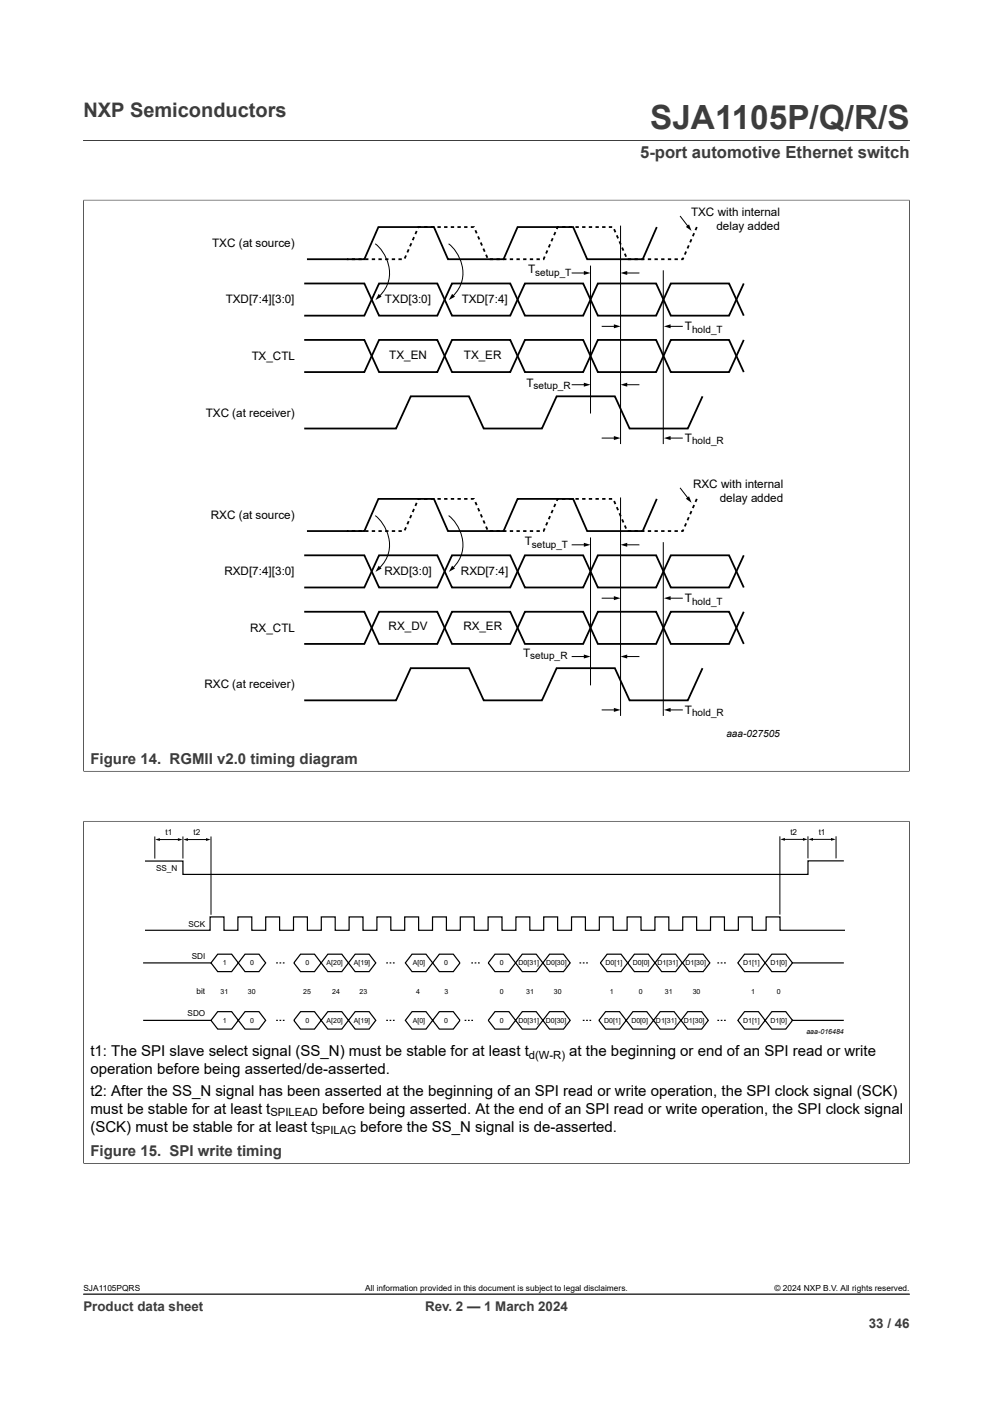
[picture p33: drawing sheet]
<svg xmlns="http://www.w3.org/2000/svg" width="210mm" height="297mm" viewBox="0 0 210 297" stroke-linecap="round" stroke-linejoin="round" font-family="sans-serif">
<defs><g id="words">
<text font-size="7.1" fill="#3c3c3c" x="137.5" y="27.2">SJA1105P/Q/R/S</text>
<text font-size="4.2" fill="#3c3c3c" x="17.6" y="24.8">NXP Semiconductors</text>
<text font-size="3.5" fill="#3c3c3c" x="135.4" y="33.5">5-port automotive Ethernet switch</text>
<g font-size="3.2" fill="#3c3c3c">
<text x="19.1" y="161.6">Figure 14. RGMII v2.0 timing diagram</text>
<text x="19.1" y="244.6">Figure 15. SPI write timing</text>
</g>
<g font-size="3.2">
<text x="19.1" y="223.5">t1: The SPI slave select signal (SS_N) must be stable for at least t</text>
<text x="19.1" y="227.3">operation before being asserted/de-asserted.</text>
<text x="120.4" y="223.5">at the beginning or end of an SPI read or write</text>
<text x="19.1" y="231.7">t2: After the SS_N signal has been asserted at the beginning of an SPI read or write operation, the SPI clock signal (SCK)</text>
<text x="19.1" y="235.6">must be stable for at least t</text>
<text x="19.1" y="239.4">(SCK) must be stable for at least t</text>
<text x="68.1" y="235.6">before being asserted. At the end of an SPI read or write operation, the SPI clock signal</text>
<text x="76.2" y="239.4">before the SS_N signal is de-asserted.</text>
</g>
<g font-size="2.8" fill="#3c3c3c">
<text x="17.6" y="277.3">Product data sheet</text>
<text x="89.9" y="277.3">Rev. 2 — 1 March 2024</text>
<text x="183.7" y="281">33 / 46</text>
</g>
<g font-size="2.5">
<text x="146.2" y="45.8">TXC with internal</text>
<text x="44.8" y="52.3">TXC (at source)</text>
<text x="151.5" y="48.8">delay added</text>
<text x="111.7" y="57.8">T</text>
<text x="47.8" y="64.2">TXD[7:4][3:0]</text>
<text x="81.4" y="64.2">TXD[3:0]</text>
<text x="97.7" y="64.2">TXD[7:4]</text>
<text x="144.9" y="69.8">T</text>
<text x="53.2" y="76.2">TX_CTL</text>
<text x="82.3" y="76">TX_EN</text>
<text x="98.1" y="76">TX_ER</text>
<text x="111.3" y="81.8">T</text>
<text x="43.5" y="88.1">TXC (at receiver)</text>
<text x="144.9" y="93.5">T</text>
<text x="146.6" y="103.2">RXC with internal</text>
<text x="152.2" y="106.2">delay added</text>
<text x="44.6" y="109.8">RXC (at source)</text>
<text x="111" y="115.4">T</text>
<text x="47.4" y="121.7">RXD[7:4][3:0]</text>
<text x="81.3" y="121.7">RXD[3:0]</text>
<text x="97.5" y="121.7">RXD[7:4]</text>
<text x="144.9" y="127.4">T</text>
<text x="52.9" y="133.7">RX_CTL</text>
<text x="82.2" y="133.3">RX_DV</text>
<text x="98" y="133.3">RX_ER</text>
<text x="110.6" y="139">T</text>
<text x="43.3" y="145.6">RXC (at receiver)</text>
<text x="144.9" y="151">T</text>
</g>
<g font-size="2.4">
<text x="111.9" y="224.1">d(W-R)</text>
<text x="57.2" y="236.2">SPILEAD</text>
<text x="66.7" y="240">SPILAG</text>
</g>
<g font-size="2.1">
<text x="113.2" y="58.3">setup_T</text>
<text x="146.4" y="70.3">hold_T</text>
<text x="112.9" y="82.3">setup_R</text>
<text x="146.4" y="94">hold_R</text>
<text x="112.5" y="115.9">setup_T</text>
<text x="146.4" y="127.9">hold_T</text>
<text x="112.2" y="139.5">setup_R</text>
<text x="146.4" y="151.5">hold_R</text>
<text x="153.6" y="155.9">aaa-027505</text>
</g>
<g font-size="1.8">
<text x="17.6" y="273.1">SJA1105PQRS</text>
<text x="77.2" y="273.1">All information provided in this document is subject to legal disclaimers.</text>
<text x="163.8" y="273.1">© 2024 NXP B.V. All rights reserved.</text>
</g>
<g font-size="1.7">
<text x="35" y="176.6">t1</text>
<text x="40.9" y="176.6">t2</text>
<text x="167.2" y="176.5">t2</text>
<text x="173.1" y="176.5">t1</text>
<text x="33" y="184.2">SS_N</text>
<text x="39.9" y="196.1">SCK</text>
<text x="40.6" y="202.8">SDI</text>
<text x="39.7" y="215">SDO</text>
<text x="41.6" y="210.3">bit</text>
</g>
<g font-size="1.5">
<text x="47.1" y="204.2">1</text>
<text x="52.9" y="204.2">0</text>
<text x="64.6" y="204.2">0</text>
<text x="69.1" y="204.2">A[20]</text>
<text x="74.8" y="204.2">A[19]</text>
<text x="87.3" y="204.2">A[0]</text>
<text x="94" y="204.2">0</text>
<text x="105.7" y="204.2">0</text>
<text x="109.6" y="204.2">D0[31]</text>
<text x="115.5" y="204.2">D0[30]</text>
<text x="128.1" y="204.2">D0[1]</text>
<text x="133.8" y="204.2">D0[0]</text>
<text x="139" y="204.2">D1[31]</text>
<text x="145" y="204.2">D1[30]</text>
<text x="157.1" y="204.2">D1[1]</text>
<text x="162.9" y="204.2">D1[0]</text>
<text x="46.7" y="210.3">31</text>
<text x="52.4" y="210.3">30</text>
<text x="64.1" y="210.3">25</text>
<text x="70.3" y="210.3">24</text>
<text x="76.1" y="210.3">23</text>
<text x="88" y="210.3">4</text>
<text x="94" y="210.3">3</text>
<text x="105.7" y="210.3">0</text>
<text x="111.3" y="210.3">31</text>
<text x="117.1" y="210.3">30</text>
<text x="129" y="210.3">1</text>
<text x="135.1" y="210.3">0</text>
<text x="140.6" y="210.3">31</text>
<text x="146.5" y="210.3">30</text>
<text x="158.9" y="210.3">1</text>
<text x="164.3" y="210.3">0</text>
<text x="47.1" y="216.3">1</text>
<text x="52.9" y="216.3">0</text>
<text x="64.6" y="216.3">0</text>
<text x="69.1" y="216.3">A[20]</text>
<text x="74.8" y="216.3">A[19]</text>
<text x="87.3" y="216.3">A[0]</text>
<text x="94" y="216.3">0</text>
<text x="105.7" y="216.3">0</text>
<text x="109.6" y="216.3">D0[31]</text>
<text x="115.4" y="216.3">D0[30]</text>
<text x="127.7" y="216.3">D0[1]</text>
<text x="133.5" y="216.3">D0[0]</text>
<text x="138.7" y="216.3">D1[31]</text>
<text x="144.6" y="216.3">D1[30]</text>
<text x="157.1" y="216.3">D1[1]</text>
<text x="162.9" y="216.3">D1[0]</text>
<text x="170.5" y="218.6">aaa-016484</text>
</g>
</g></defs>
<path d="M17.6 29.7h174.8M17.6 42.3h174.8M17.6 42.3v120.9M192.4 42.3v120.9M17.6 173.7h174.8M17.6 163.1h174.8M17.6 173.7v72.5M192.4 173.7v72.5M17.6 246.1h174.8M17.6 273.8h174.8" fill="none" stroke="#3c3c3c" stroke-width=".21"/>
<g fill="none" stroke="#000" stroke-width=".21">
<path d="M79.4 51.6a7.8 7.8 0 0 1 2.4 8.9l-.7 1.1-1 1.1M95 51.6a7.8 7.8 0 0 1 2.3 8.9l-.7 1.1-.9 1.1M121 57.7h2.8M124.9 56.2v31.3M131.2 47.7v46.2M132.4 57.7h2.7M140.3 57.2v36.7M143.9 45.8l1.7 2.2M127.4 69h2.7M141.5 69h2.8M121 81.4h2.8M127.4 92.7h2.7"/>
<path d="M132.4 81.4h2.7M141.5 92.7h2.8M79.4 109.1a7.8 7.8 0 0 1 2.4 8.9l-.7 1.2-1 1.1M95 109.1a7.8 7.8 0 0 1 2.3 8.9l-.7 1.2-.9 1.1M121 115.3h2.8M124.9 113.7v31.3M131.2 105.2v46.2M132.4 115.3h2.7M140.3 114.7v36.7M143.9 103.3l1.7 2.2M121 138.9h2.8M127.4 126.5h2.7"/>
<path d="M132.4 138.9h2.7M141.5 126.5h2.8M127.4 150.2h2.7M141.5 150.2h2.8M32.7 177.1v4.4M33.6 177.6h4.2M38.7 177.1v4.4M39.5 177.6h4.3M44.6 177.1v16.3M164.9 177v16.4M165.8 177.6h4.2M170.9 177v4.5"/>
<path d="M171.7 177.6h4.2M176.8 177v4.5"/>
</g>
<g fill="#000">
<path d="M123.5 57.3l1.4 .4-1.4 .5zM131.2 57.7l1.4-.4v.9zM145 48l.7-.5 .6 1.4zM80.1 62.2l.6 .6-1.3 .7zM95.6 62.2l.6 .6-1.3 .7zM129.8 68.6l1.4 .4-1.4 .5zM140.4 69l1.4-.4v.9zM123.5 81l1.4 .4-1.4 .4zM129.8 92.2l1.4 .5-1.4 .4zM131.2 81.4l1.4-.4v.8zM140.4 92.7l1.4-.5v.9zM123.5 114.8l1.4 .5-1.4 .4z"/>
<path d="M131.2 115.3l1.4-.5v.9zM145 105.5l.7-.5 .6 1.4zM80.1 119.7l.6 .6-1.3 .7zM95.6 119.7l.6 .6-1.3 .7zM123.5 138.5l1.4 .4-1.4 .4zM129.8 126.1l1.4 .4-1.4 .5zM131.2 138.9l1.4-.4v.8zM140.4 126.5l1.4-.4v.9zM129.8 149.7l1.4 .5-1.4 .4zM140.4 150.2l1.4-.5v.9zM32.8 177.6l1-.3v.6zM37.6 177.3l1 .3-1 .3z"/>
<path d="M38.8 177.6l.9-.3v.6zM43.6 177.3l1 .3-1 .3zM165 177.6l1-.3v.6zM169.8 177.3l1 .3-1 .3zM170.9 177.6l1-.3v.6zM175.7 177.3l1 .3-1 .3z"/>
</g>
<g fill="none" stroke="#000" stroke-width=".38">
<path d="M64.3 60h12.8l3.1 6.8h12.3l3.1-6.8h12.3l3.1 6.8h12.3l3.1-6.8h12.4l3.1 6.8h12.3l3.1-6.8M73.4 54.8h.3M74.4 54.8h.7M75.8 54.8h.7M77.2 54.8h.7M78.6 54.8h.7M80 54.8h.7M81.4 54.8h.7M82.9 54.8h.7M84.3 54.8h.7M85.9 54l-.3 .7M86.4 52.8l-.3 .6"/>
<path d="M87 51.5l-.3 .6M87.6 50.2l-.3 .6M88.1 48.9l-.3 .6M89 48h-.5l-.1 .2M89.7 48h.7M91.1 48h.7M92.5 48h.7M93.9 48h.7M95.3 48h.7M96.7 48h.8M98.2 48h.7M99.6 48l.7 .1"/>
<path d="M100.5 48.7l.3 .7M101.1 50l.3 .7M101.7 51.3l.2 .6M102.2 52.6l.3 .6M102.8 53.9l.3 .6M103.6 54.8h.7M105 54.8h.7M106.4 54.8h.7M107.8 54.8h.7M109.2 54.8h.7M110.6 54.8h.7M112 54.8h.8"/>
<path d="M113.5 54.8h.7M115.2 54.3l-.3 .5M115.8 53l-.3 .6M116.3 51.7l-.3 .6M116.9 50.4l-.3 .6M117.5 49.1l-.3 .6M118.2 48h-.3l-.2 .5M118.9 48h.7M120.3 48h.7M121.7 48h.7M123.1 48h.7M124.5 48h.7"/>
<path d="M125.9 48h.7M127.3 48h.8M128.8 48h.7M129.9 48.5l.3 .6M130.4 49.8l.3 .6M131 51.1l.3 .6M131.6 52.4l.2 .6M132.1 53.7l.3 .6M132.8 54.8h.7M134.2 54.8h.7M135.6 54.8h.7M137 54.8h.7"/>
<path d="M138.4 54.8h.7M138.9 48l-3 6.8h-11.7l-3-6.8h-11.7l-3 6.8h-11.8l-2.9-6.8h-11.8l-2.9 6.8h-12.2M139.8 54.8h.7M141.2 54.8h.7M142.6 54.8h.8M144.5 54.5l-.1 .3h-.3M145.1 53.2l-.3 .7M145.7 51.9l-.3 .7M146.2 50.6l-.2 .7M146.8 49.3l-.3 .7M147.4 48l-.3 .7M64.3 66.8h12.8l3.1-6.8h12.3l3.1 6.8h12.3l3.1-6.8h12.3l3.1 6.8h12.4l3.1-6.8h12.3l3.1 6.8"/>
<path d="M64.3 71.9h12.8l3.1 6.8h12.3l3.1-6.8h12.3l3.1 6.8h12.3l3.1-6.8h12.4l3.1 6.8h12.3l3.1-6.8M64.3 78.7h12.8l3.1-6.8h12.3l3.1 6.8h12.3l3.1-6.8h12.3l3.1 6.8h12.4l3.1-6.8h12.3l3.1 6.8M148.6 83.8l-3.1 6.8h-12.4l-3.1-6.8h-12.3l-3.1 6.8h-12.3l-3.1-6.8h-12.3l-3.1 6.8h-19.5M64.3 117.5h12.8l3.1 6.8h12.3l3.1-6.8h12.3l3.1 6.8h12.3l3.1-6.8h12.4l3.1 6.8h12.3l3.1-6.8M73.4 112.3h.3M74.4 112.3h.7M75.8 112.3h.7M77.2 112.3h.7M78.6 112.3h.7M80 112.3h.7M81.4 112.3h.8M82.9 112.3h.7"/>
<path d="M84.3 112.3h.7M85.9 111.5l-.3 .7M86.4 110.3l-.3 .6M87 109l-.3 .6M87.6 107.7l-.3 .6M88.1 106.4l-.3 .6M89 105.5h-.5l-.1 .2M89.7 105.5h.7M91.1 105.5h.7M92.5 105.5h.7M93.9 105.5h.7M95.3 105.5h.7"/>
<path d="M96.7 105.5h.8M98.2 105.5h.7M99.6 105.5l.7 .1M100.5 106.2l.3 .7M101.1 107.5l.3 .7M101.7 108.8l.2 .6M102.2 110.1l.3 .6M102.8 111.4l.3 .6M103.6 112.3h.7M105 112.3h.7M106.4 112.3h.7M107.8 112.3h.7"/>
<path d="M109.2 112.3h.7M110.6 112.3h.7M112 112.3h.8M113.5 112.3h.7M115.2 111.8l-.3 .5M115.8 110.5l-.3 .6M116.3 109.2l-.3 .6M116.9 107.9l-.3 .6M117.5 106.6l-.3 .6M118.2 105.5h-.3l-.2 .5M118.9 105.5h.7M120.3 105.5h.7"/>
<path d="M121.7 105.5h.7M123.1 105.5h.7M124.5 105.5h.7M125.9 105.5h.7M127.3 105.5h.8M128.8 105.5h.7M129.9 106l.3 .6M130.4 107.3l.3 .6M131 108.6l.3 .6M131.6 109.9l.2 .6M132.1 111.2l.3 .6M132.8 112.3h.7"/>
<path d="M134.2 112.3h.7M135.6 112.3h.7M137 112.3h.7M138.4 112.3h.7M138.9 105.5l-3 6.8h-11.7l-3-6.8h-11.7l-3 6.8h-11.8l-2.9-6.8h-11.8l-2.9 6.8h-12.2M139.8 112.3h.7M141.2 112.3h.7M142.6 112.3h.8M144.5 112l-.1 .3h-.3M145.1 110.7l-.3 .7M145.7 109.4l-.3 .7M146.2 108.1l-.2 .7"/>
<path d="M146.8 106.8l-.3 .7M147.4 105.5l-.3 .7M64.3 124.3h12.8l3.1-6.8h12.3l3.1 6.8h12.3l3.1-6.8h12.3l3.1 6.8h12.4l3.1-6.8h12.3l3.1 6.8M64.3 129.4h12.8l3.1 6.8h12.3l3.1-6.8h12.3l3.1 6.8h12.3l3.1-6.8h12.4l3.1 6.8h12.3l3.1-6.8M64.3 136.2h12.8l3.1-6.8h12.3l3.1 6.8h12.3l3.1-6.8h12.3l3.1 6.8h12.4l3.1-6.8h12.3l3.1 6.8M148.6 141.3l-3.1 6.8h-12.4l-3.1-6.8h-12.3l-3.1 6.8h-12.3l-3.1-6.8h-12.3l-3.1 6.8h-19.5"/>
</g>
<g fill="none" stroke="#000" stroke-width=".25">
<path d="M30.7 196.8h13.7v-2.8h3v2.8h2.9v-2.8h3v2.8h2.9v-2.8h2.9v2.8h3v-2.8h2.9v2.8h2.9v-2.8h3v2.8h2.9v-2.8h3v2.8h2.9v-2.8h2.9v2.8h3v-2.8h2.9v2.8h3v-2.8h2.9v2.8h2.9v-2.8h3v2.8h2.9v-2.8h3v2.8h2.9v-2.8h2.9v2.8h3v-2.8h2.9v2.8h3v-2.8h2.9v2.8h2.9v-2.8h3v2.8h2.9v-2.8h3v2.8h2.9v-2.8h2.9v2.8h3v-2.8h2.9v2.8h3v-2.8h2.9v2.8h2.9v-2.8h3v2.8h2.9v-2.8h3v2.8h13.7M178.5 182.1h-7.6v2.9h-132.2v-2.9h-8M30.3 203.7h14.3l1.4-1.9h3l2.8 3.7h3l1.4-1.8-1.4-1.9h-3l-2.8 3.7h-3l-1.4-1.8M30.3 215.8h14.3l1.4-1.8h3l2.8 3.7h3l1.4-1.9-1.4-1.8h-3l-2.8 3.7h-3l-1.4-1.9M58.4 203.7h.4M58.4 215.8h.4M59.1 203.7h.4M59.1 215.8h.4M59.8 203.7h.4M59.8 215.8h.4M63.6 201.8h2.9l2.8 3.7h3l2.8-3.7h3l1.4 1.9-1.4 1.8h-3l-2.8-3.7h-3l-2.8 3.7h-2.9l-1.5-1.8zM63.6 214h2.9l2.8 3.7h3l2.8-3.7h3l1.4 1.8-1.4 1.9h-3l-2.8-3.7h-3l-2.8 3.7h-2.9l-1.5-1.9z"/>
<path d="M81.7 203.7h.3M81.7 215.8h.3M82.4 203.7h.3M82.4 215.8h.3M83.1 203.7h.4M83.1 215.8h.4M87.1 201.8l-1.4 1.9 1.4 1.8h3l2.8-3.7h3l1.4 1.9-1.4 1.8h-3l-2.8-3.7zM87.1 214l-1.4 1.8 1.4 1.9h3l2.8-3.7h3l1.4 1.8-1.4 1.9h-3l-2.8-3.7zM98.3 215.8h.3M99 215.8h.3M99.7 203.7h.3M99.7 215.8h.3"/>
<path d="M100.4 203.7h.3M101.1 203.7h.3M104.7 201.8h2.9l2.8 3.7h3l2.8-3.7h3l1.4 1.9-1.4 1.8h-3l-2.8-3.7h-3l-2.8 3.7h-2.9l-1.4-1.8zM104.7 214h2.9l2.8 3.7h3l2.8-3.7h3l1.4 1.8-1.4 1.9h-3l-2.8-3.7h-3l-2.8 3.7h-2.9l-1.4-1.9zM122.6 203.7h.3M123.3 203.7h.3M123.3 215.8h.3M124 203.7h.3M124 215.8h.3M124.7 215.8h.3M128.1 214h2.9l2.8 3.7h3l2.8-3.7h3l1.4 1.8-1.4 1.9h-3l-2.8-3.7h-3l-2.8 3.7h-2.9l-1.5-1.9zM128.4 201.8h2.9l2.9 3.7h2.9l2.8-3.7h3l1.4 1.9-1.4 1.8h-3l-2.8-3.7h-2.9l-2.9 3.7h-2.9l-1.4-1.8z"/>
<path d="M143.9 215.7l1.5 2h3l1.4-1.9-1.4-1.8h-3l-1.4 1.8M144.3 203.6l1.5 1.9h2.9l1.4-1.8-1.4-1.9h-2.9l-1.5 1.9M151.7 203.7h.4M151.7 215.8h.4M152.4 203.7h.4M152.4 215.8h.4M153.1 203.7h.4M153.1 215.8h.4M167.6 203.7l-1.4-1.9h-3l-2.8 3.7h-2.9l-1.5-1.8 1.5-1.9h2.9l2.8 3.7h3l1.4-1.8h10.9M167.6 215.8l-1.4-1.8h-3l-2.8 3.7h-2.9l-1.5-1.9 1.5-1.8h2.9l2.8 3.7h3l1.4-1.9h10.9"/>
</g>
<use href="#words"/>
</svg>
